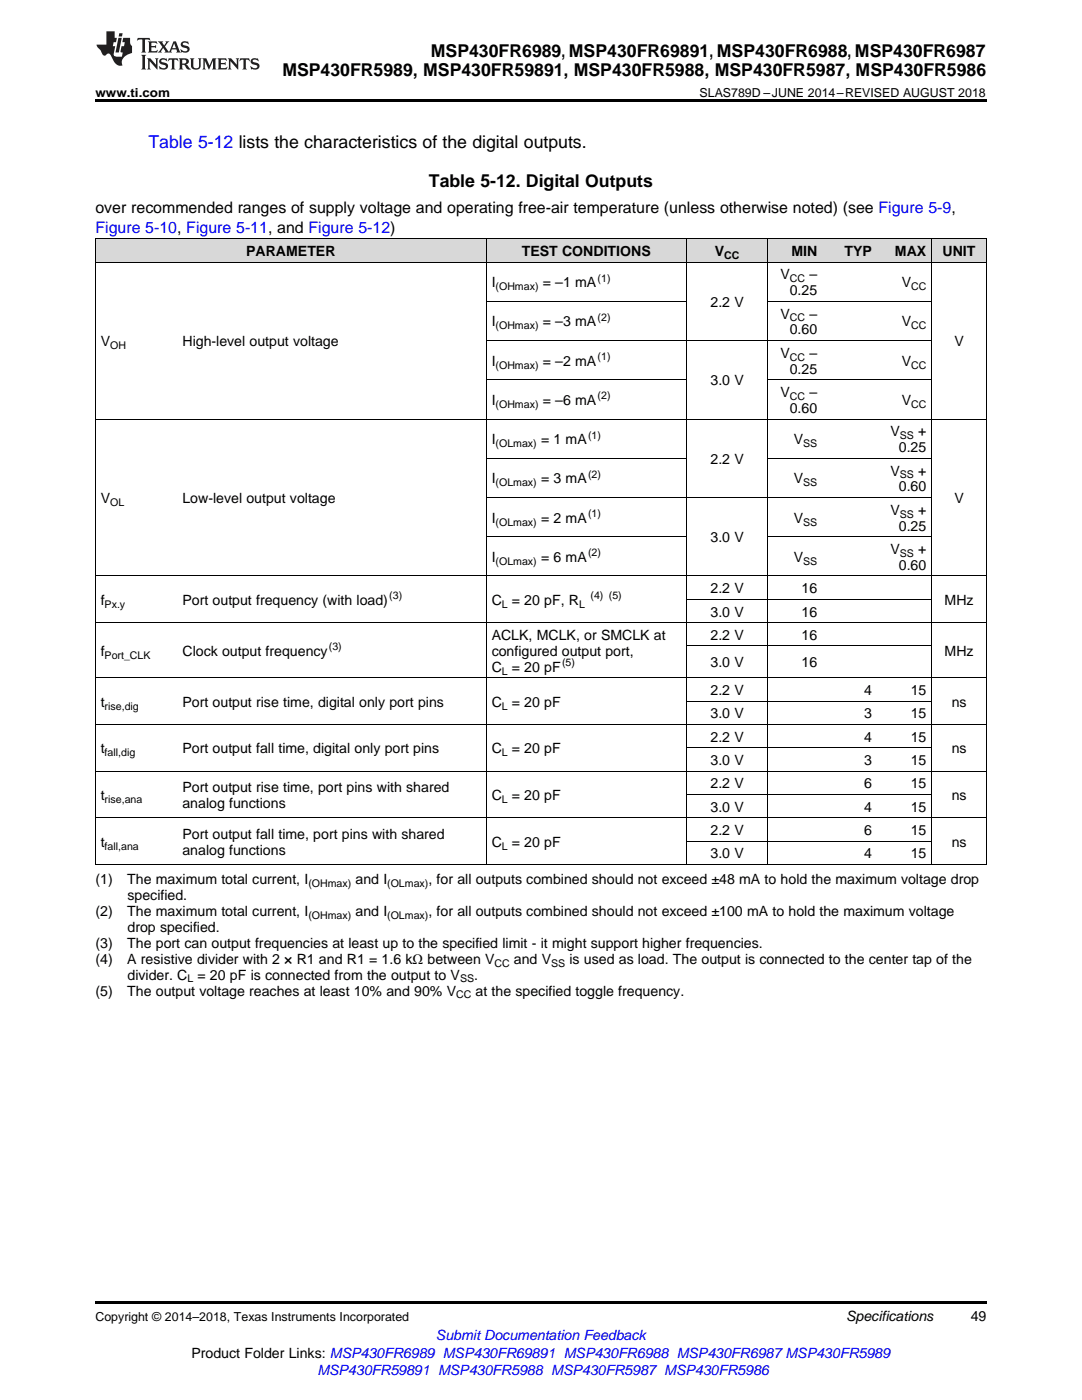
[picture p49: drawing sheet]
<svg xmlns="http://www.w3.org/2000/svg" width="216mm" height="279mm" viewBox="0 0 216 279" stroke-linecap="round" stroke-linejoin="round" font-family="sans-serif">
<defs><g id="words">
<g font-size="3.5">
<text x="86" y="11.3">MSP430FR6989, MSP430FR69891, MSP430FR6988, MSP430FR6987</text>
<text x="56.3" y="15.2">MSP430FR5989, MSP430FR59891, MSP430FR5988, MSP430FR5987, MSP430FR5986</text>
<text x="85.6" y="37.4">Table 5-12. Digital Outputs</text>
</g>
<text font-size="3.5" fill="#00f" x="29.6" y="29.6">Table 5-12 lists the characteristics of the digital outputs.</text>
<text font-size="3.2" x="19" y="42.5">over recommended ranges of supply voltage and operating free-air temperature (unless otherwise noted) (see Figure 5-9,</text>
<text font-size="3.2" fill="#00f" x="19" y="46.4">Figure 5-10, Figure 5-11, and Figure 5-12)</text>
<g font-size="2.8">
<text x="49.1" y="51.1">PARAMETER</text>
<text x="104.1" y="51.1">TEST CONDITIONS</text>
<text x="142.6" y="51.1">V</text>
<text x="157.9" y="51.1">MIN</text>
<text x="168.5" y="51.1">TYP</text>
<text x="178.6" y="51.1">MAX</text>
<text x="188.1" y="51.1">UNIT</text>
<text x="98.1" y="57.3">I</text>
<text x="108.3" y="57.3">= –1 mA</text>
<text x="155.8" y="55.7">V</text>
<text x="157.6" y="58.9">0.25</text>
<text x="161.5" y="55.7">–</text>
<text x="179.9" y="57.3">V</text>
<text x="98.1" y="65.2">I</text>
<text x="108.3" y="65.2">= –3 mA</text>
<text x="141.8" y="61.2">2.2 V</text>
<text x="155.8" y="63.6">V</text>
<text x="161.5" y="63.6">–</text>
<text x="179.9" y="65.2">V</text>
<text x="20.1" y="69.1">V</text>
<text x="36.4" y="69.1">High-level output voltage</text>
<text x="155.8" y="71.4">V</text>
<text x="157.6" y="66.7">0.60</text>
<text x="161.5" y="71.4">–</text>
<text x="190.4" y="69.1">V</text>
<text x="98.1" y="73">I</text>
<text x="108.3" y="73">= –2 mA</text>
<text x="141.8" y="76.9">3.0 V</text>
<text x="157.6" y="74.6">0.25</text>
<text x="179.9" y="73">V</text>
<text x="98.1" y="80.8">I</text>
<text x="108.3" y="80.8">= –6 mA</text>
<text x="155.8" y="79.2">V</text>
<text x="157.6" y="82.4">0.60</text>
<text x="161.5" y="79.2">–</text>
<text x="179.9" y="80.8">V</text>
<text x="98.1" y="88.7">I</text>
<text x="108" y="88.7">= 1 mA</text>
<text x="158.4" y="88.7">V</text>
<text x="177.7" y="87.1">V</text>
<text x="183.2" y="87.1">+</text>
<text x="141.8" y="92.6">2.2 V</text>
<text x="177.7" y="94.9">V</text>
<text x="179.4" y="90.2">0.25</text>
<text x="183.2" y="94.9">+</text>
<text x="20.1" y="100.4">V</text>
<text x="36.4" y="100.4">Low-level output voltage</text>
<text x="98.1" y="96.5">I</text>
<text x="108" y="96.5">= 3 mA</text>
<text x="158.4" y="96.5">V</text>
<text x="179.4" y="98.1">0.60</text>
<text x="190.4" y="100.4">V</text>
<text x="98.1" y="104.3">I</text>
<text x="108" y="104.3">= 2 mA</text>
<text x="158.4" y="104.3">V</text>
<text x="177.7" y="102.7">V</text>
<text x="179.4" y="105.9">0.25</text>
<text x="183.2" y="102.7">+</text>
<text x="98.1" y="112.1">I</text>
<text x="108" y="112.1">= 6 mA</text>
<text x="141.8" y="108.2">3.0 V</text>
<text x="158.4" y="112.1">V</text>
<text x="177.7" y="110.6">V</text>
<text x="179.4" y="113.7">0.60</text>
<text x="183.2" y="110.6">+</text>
<text x="141.8" y="118.4">2.2 V</text>
<text x="159.9" y="118.4">16</text>
<text x="20.1" y="120.7">f</text>
<text x="36.4" y="120.7">Port output frequency (with load)</text>
<text x="98.1" y="120.7">C</text>
<text x="102.1" y="120.7">= 20 pF, R</text>
<text x="141.8" y="123">3.0 V</text>
<text x="159.9" y="123">16</text>
<text x="188.5" y="120.7">MHz</text>
<text x="20.1" y="130.9">f</text>
<text x="36.4" y="130.9">Clock output frequency</text>
<text x="98.1" y="127.7">ACLK, MCLK, or SMCLK at</text>
<text x="98.1" y="130.9">configured output port,</text>
<text x="141.8" y="127.7">2.2 V</text>
<text x="159.9" y="127.7">16</text>
<text x="188.5" y="130.9">MHz</text>
<text x="98.1" y="134.1">C</text>
<text x="102.1" y="134.1">= 20 pF</text>
<text x="141.8" y="133.2">3.0 V</text>
<text x="159.9" y="133.2">16</text>
<text x="20.1" y="141">t</text>
<text x="36.4" y="141">Port output rise time, digital only port pins</text>
<text x="98.1" y="141">C</text>
<text x="102.1" y="141">= 20 pF</text>
<text x="141.8" y="138.7">2.2 V</text>
<text x="141.8" y="143.4">3.0 V</text>
<text x="172.4" y="138.7">4</text>
<text x="172.4" y="143.4">3</text>
<text x="181.7" y="138.7">15</text>
<text x="181.7" y="143.4">15</text>
<text x="189.9" y="141">ns</text>
<text x="141.8" y="148">2.2 V</text>
<text x="172.4" y="148">4</text>
<text x="181.7" y="148">15</text>
<text x="20.1" y="150.4">t</text>
<text x="36.4" y="150.4">Port output fall time, digital only port pins</text>
<text x="98.1" y="150.4">C</text>
<text x="102.1" y="150.4">= 20 pF</text>
<text x="141.8" y="152.7">3.0 V</text>
<text x="172.4" y="152.7">3</text>
<text x="181.7" y="152.7">15</text>
<text x="189.9" y="150.4">ns</text>
<text x="20.1" y="159.7">t</text>
<text x="36.4" y="158.1">Port output rise time, port pins with shared</text>
<text x="36.4" y="161.3">analog functions</text>
<text x="98.1" y="159.7">C</text>
<text x="102.1" y="159.7">= 20 pF</text>
<text x="141.8" y="157.3">2.2 V</text>
<text x="141.8" y="162">3.0 V</text>
<text x="172.4" y="157.3">6</text>
<text x="172.4" y="162">4</text>
<text x="181.7" y="157.3">15</text>
<text x="181.7" y="162">15</text>
<text x="189.9" y="159.7">ns</text>
<text x="36.4" y="167.4">Port output fall time, port pins with shared</text>
<text x="141.8" y="166.7">2.2 V</text>
<text x="172.4" y="166.7">6</text>
<text x="181.7" y="166.7">15</text>
<text x="20.1" y="169">t</text>
<text x="36.4" y="170.6">analog functions</text>
<text x="98.1" y="169">C</text>
<text x="102.1" y="169">= 20 pF</text>
<text x="141.8" y="171.3">3.0 V</text>
<text x="172.4" y="171.3">4</text>
<text x="181.7" y="171.3">15</text>
<text x="189.9" y="169">ns</text>
<text x="19" y="176.5">(1)</text>
<text x="25.4" y="176.5">The maximum total current, I</text>
<text x="25.4" y="179.6">specified.</text>
<text x="70.9" y="176.5">and I</text>
<text x="85.5" y="176.5">, for all outputs combined should not exceed ±48 mA to hold the maximum voltage drop</text>
<text x="19" y="182.8">(2)</text>
<text x="25.4" y="182.8">The maximum total current, I</text>
<text x="25.4" y="186">drop specified.</text>
<text x="70.9" y="182.8">and I</text>
<text x="85.5" y="182.8">, for all outputs combined should not exceed ±100 mA to hold the maximum voltage</text>
<text x="19" y="189.2">(3)</text>
<text x="25.4" y="189.2">The port can output frequencies at least up to the specified limit - it might support higher frequencies.</text>
<text x="19" y="192.3">(4)</text>
<text x="25.4" y="192.3">A resistive divider with 2 × R1 and R1 = 1.6 kΩ between V</text>
<text x="25.4" y="195.5">divider. C</text>
<text x="39.4" y="195.5">= 20 pF is connected from the output to V</text>
<text x="94.6" y="195.5">.</text>
<text x="102.5" y="192.3">and V</text>
<text x="113.6" y="192.3">is used as load. The output is connected to the center tap of the</text>
<text x="19" y="198.7">(5)</text>
<text x="25.4" y="198.7">The output voltage reaches at least 10% and 90% V</text>
<text x="94.9" y="198.7">at the specified toggle frequency.</text>
<text x="168.8" y="263.6">Specifications</text>
<text x="193.7" y="263.6">49</text>
<text x="38.2" y="270.9">Product Folder Links: MSP430FR6989 MSP430FR69891 MSP430FR6988 MSP430FR6987 MSP430FR5989</text>
</g>
<g font-size="2.8" fill="#00f">
<text x="87" y="267.4">Submit Documentation Feedback</text>
<text x="63.3" y="274.5">MSP430FR59891 MSP430FR5988 MSP430FR5987 MSP430FR5986</text>
</g>
<g font-size="2.5">
<text x="19" y="19.3">www.ti.com</text>
<text x="139.6" y="19.3">SLAS789D –JUNE 2014–REVISED AUGUST 2018</text>
<text x="19" y="263.6">Copyright © 2014–2018, Texas Instruments Incorporated</text>
</g>
<g font-size="2.1">
<text x="144.5" y="51.6">CC</text>
<text x="98.9" y="57.9">(OHmax)</text>
<text x="119.3" y="56.2">(1)</text>
<text x="157.6" y="56.3">CC</text>
<text x="181.8" y="57.9">CC</text>
<text x="98.9" y="65.7">(OHmax)</text>
<text x="119.3" y="64">(2)</text>
<text x="157.6" y="64.1">CC</text>
<text x="181.8" y="65.7">CC</text>
<text x="22" y="69.6">OH</text>
<text x="119.2" y="71.9">(1)</text>
<text x="157.6" y="72">CC</text>
<text x="98.9" y="73.6">(OHmax)</text>
<text x="181.8" y="73.6">CC</text>
<text x="98.9" y="81.4">(OHmax)</text>
<text x="119.2" y="79.7">(2)</text>
<text x="157.6" y="79.8">CC</text>
<text x="181.8" y="81.4">CC</text>
<text x="98.9" y="89.2">(OLmax)</text>
<text x="117.3" y="87.5">(1)</text>
<text x="160.3" y="89.2">SS</text>
<text x="179.5" y="87.6">SS</text>
<text x="117.3" y="95.4">(2)</text>
<text x="179.5" y="95.5">SS</text>
<text x="22" y="101">OL</text>
<text x="98.9" y="97">(OLmax)</text>
<text x="160.3" y="97">SS</text>
<text x="98.9" y="104.9">(OLmax)</text>
<text x="117.3" y="103.2">(1)</text>
<text x="160.3" y="104.9">SS</text>
<text x="179.5" y="103.3">SS</text>
<text x="98.9" y="112.7">(OLmax)</text>
<text x="117.3" y="111">(2)</text>
<text x="160.3" y="112.7">SS</text>
<text x="179.5" y="111.1">SS</text>
<text x="77.7" y="119.6">(3)</text>
<text x="117.8" y="119.6">(4) (5)</text>
<text x="20.9" y="121.3">Px.y</text>
<text x="100.1" y="121.3">L</text>
<text x="115.6" y="121.3">L</text>
<text x="20.9" y="131.4">Port_CLK</text>
<text x="65.6" y="129.8">(3)</text>
<text x="100.1" y="134.6">L</text>
<text x="112.1" y="132.9">(5)</text>
<text x="20.9" y="141.6">rise,dig</text>
<text x="100.1" y="141.6">L</text>
<text x="20.9" y="150.9">fall,dig</text>
<text x="100.1" y="150.9">L</text>
<text x="20.9" y="160.2">rise,ana</text>
<text x="100.1" y="160.2">L</text>
<text x="20.9" y="169.5">fall,ana</text>
<text x="100.1" y="169.5">L</text>
<text x="61.5" y="177">(OHmax)</text>
<text x="77.3" y="177">(OLmax)</text>
<text x="61.5" y="183.4">(OHmax)</text>
<text x="77.3" y="183.4">(OLmax)</text>
<text x="37.4" y="196.1">L</text>
<text x="91.8" y="196.1">SS</text>
<text x="98.7" y="192.9">CC</text>
<text x="110" y="192.9">SS</text>
<text x="91" y="199.2">CC</text>
</g>
</g></defs>
<g fill="#d8d8d8">
<path d="M19 47.7h16.3v4.7h-16.3z"/>
<path d="M35.3 47.7h61.7v4.7h-61.7z"/>
<path d="M97 47.7h39.9v4.7h-39.9z"/>
<path d="M136.9 47.7h16.4v4.7h-16.4z"/>
<path d="M153.3 47.7h10.9v4.7h-10.9z"/>
<path d="M164.2 47.7h10.8v4.7h-10.8z"/>
<path d="M175 47.7h10.9v4.7h-10.9z"/>
<path d="M185.9 47.7h10.9v4.7h-10.9z"/>
</g>
<path d="M19 19.9h177.8v.5h-177.8zM19 259.7h177.8v.5h-177.8z" fill="#000"/>
<g fill="none" stroke="#000" stroke-width=".2">
<path d="M19 52.3h177.8M19 47.6h177.8M19.1 47.7v124.9M97 47.7v124.9M136.9 47.7v124.9M153.2 47.7v124.9M185.9 47.7v124.9M196.8 47.7v124.9M97 75.8h39.9M97 68h88.9M97 60.1h39.9M153.3 75.8h32.6"/>
<path d="M153.3 60.1h32.6M19 83.6h177.8M97 99.3h88.9M97 91.5h39.9M153.3 91.5h32.6M19 115h177.8M97 107.1h39.9M136.9 119.6h49M153.3 107.1h32.6M19 135.3h177.8M19 124.3h177.8M136.9 139.9h49"/>
<path d="M136.9 128.9h49M19 153.9h177.8M19 144.6h177.8M136.9 158.6h49M136.9 149.2h49M19 172.5h177.8M19 163.2h177.8M136.9 167.9h49"/>
</g>
<g fill="#231f20">
<path d="M27.5 7.6l-.1 .5 .4-.2h.6v.1v2.1l-.2 .4h1l-.3-.4v-2.1l.1-.1h.5l.5 .2-.2-.5zM29.5 8.3l.2 .3v1.5l-.2 .4h1.8l.2-.6a1.04 1.04 0 0 1-1.3 .2v-.7h.6l.3 .2v-.6l-.3 .2h-.6v-.6l.8-.1 .4 .3-.2-.5zM31.5 8.3l.9 1.1-.9 1.1h.8l-.2-.2 .5-.7 .4 .7-.2 .2h1.5l-.1-.2 .1-.4h.9l.1 .4-.2 .2h1l-.3-.3-.7-1.9h-.5l-.9 2-.8-1 .9-1h-.8l.1 .3-.3 .5-.4-.6 .2-.2zM34.7 8.6l.4 1h-.7zM36.3 8.4a.63 .63 0 0 0-.2 .7 .63 .63 0 0 0 .6 .4l.6 .2 .1 .2a.75 .75 0 0 1-.7 .4 .75 .75 0 0 1-.6-.5l.1 .7 .1-.1a1.11 1.11 0 0 0 1.5-.6 1.13 1.13 0 0 0-1.2-.8l-.1-.4a1.04 1.04 0 0 1 1.2 .2l-.2-.5-.1 .1-.5-.2zM28.2 10.9l.2 .4v2.2l-.2 .4h1l-.3-.4v-2.2l.3-.4zM29.3 11.6l.3 .4v1.5l-.3 .4h.8l-.2-.4v-1.3l1.5 1.7v-1.9l.2-.4h-.7l.2 .4v.9l-1.1-1.3zM32 11.8a.62 .62 0 0 0-.2 .7 .62 .62 0 0 0 .6 .4l.6 .1 .1 .3a.76 .76 0 0 1-.7 .3 .76 .76 0 0 1-.6-.4l.1 .7 .1-.1a1.11 1.11 0 0 0 1.5-.6 1.13 1.13 0 0 0-1.2-.8l-.1-.4a1.04 1.04 0 0 1 1.2 .2l-.2-.6-.1 .1-.5-.1zM33.7 11.6l-.2 .6a.61 .61 0 0 1 .8-.3v1.6l-.2 .4h.9l-.2-.4v-1.6a.63 .63 0 0 1 .8 .3l-.2-.6zM35.6 11.6l.3 .4v1.5l-.3 .4h1l-.2-.2v-.8l.5 .2a.76 .76 0 0 0 1.2 .7l-1-1a.58 .58 0 0 0 .6-.5 .58 .58 0 0 0-.5-.6zM36.4 11.9h.1a.45 .45 0 0 1 .5 .1 .45 .45 0 0 1 .1 .5l-.7 .2zM37.9 11.6l.2 .2a2.17 2.17 0 0 0 .3 1.9 .99 .99 0 0 0 1.6-.6v-1.1l.2-.4h-.7l.2 .2a1.92 1.92 0 0 1-.2 1.8 .6 .6 0 0 1-.9-.5v-1.1l.2-.4zM40.4 11.6l.2 .4v1.5l-.2 .4h.7l-.2-.4v-1.4l.8 1.8 .8-1.8v1.4l-.2 .4h.9l-.2-.4v-1.5l.2-.4h-.8l-.6 1.5-.6-1.5zM43.4 11.6l.2 .4v1.5l-.2 .4h1.8l.2-.6a1.04 1.04 0 0 1-1.3 .1v-.6h.5l.4 .2v-.6l-.4 .2h-.5v-.7h.8l.3 .3-.1-.6zM45.5 11.6l.2 .4v1.5l-.2 .4h.7l-.2-.4v-1.3l1.5 1.7v-1.9l.2-.4h-.7l.2 .4v.9l-1.1-1.3zM47.9 11.6l-.1 .6a.61 .61 0 0 1 .8-.3v1.6l-.3 .4h1l-.3-.4 .1-1.6a.63 .63 0 0 1 .7 .3l-.1-.6zM50.2 11.8a.62 .62 0 0 0-.2 .7 .62 .62 0 0 0 .6 .4l.6 .1 .2 .3a.76 .76 0 0 1-.8 .3 .76 .76 0 0 1-.6-.4l.1 .7 .2-.1a1.11 1.11 0 0 0 1.5-.6 1.13 1.13 0 0 0-1.3-.8l-.1-.4a1.04 1.04 0 0 1 1.2 .2l-.1-.6-.2 .1-.5-.1z"/>
<path d="M21.2 6.3v2.6h-1.9l.1 .4 .7 .9a.91 .91 0 0 0 1 .8 .56 .56 0 0 1 .5-.3 .56 .56 0 0 1 .5 .3l.4 .8a1.53 1.53 0 0 0 1.9 1.2 1.54 1.54 0 0 1 1-2.1l.9-.3v-1.4a1.52 1.52 0 0 1-.3-1.6h-1.4l-.2 .8h.5l-.2 .8h-.4l-.2 1v.2l.4 .1-.2 .8a1.93 1.93 0 0 1-1.6-.3l.3-1.8h-.5l.2-.8h.4l.2-.8h-.4v-1.3zM23.6 7.6l-.6 2.9h.7l.6-2.9zM23.8 6.6l-.1 .7h.6l.2-.7z"/>
</g>
<use href="#words"/>
</svg>
